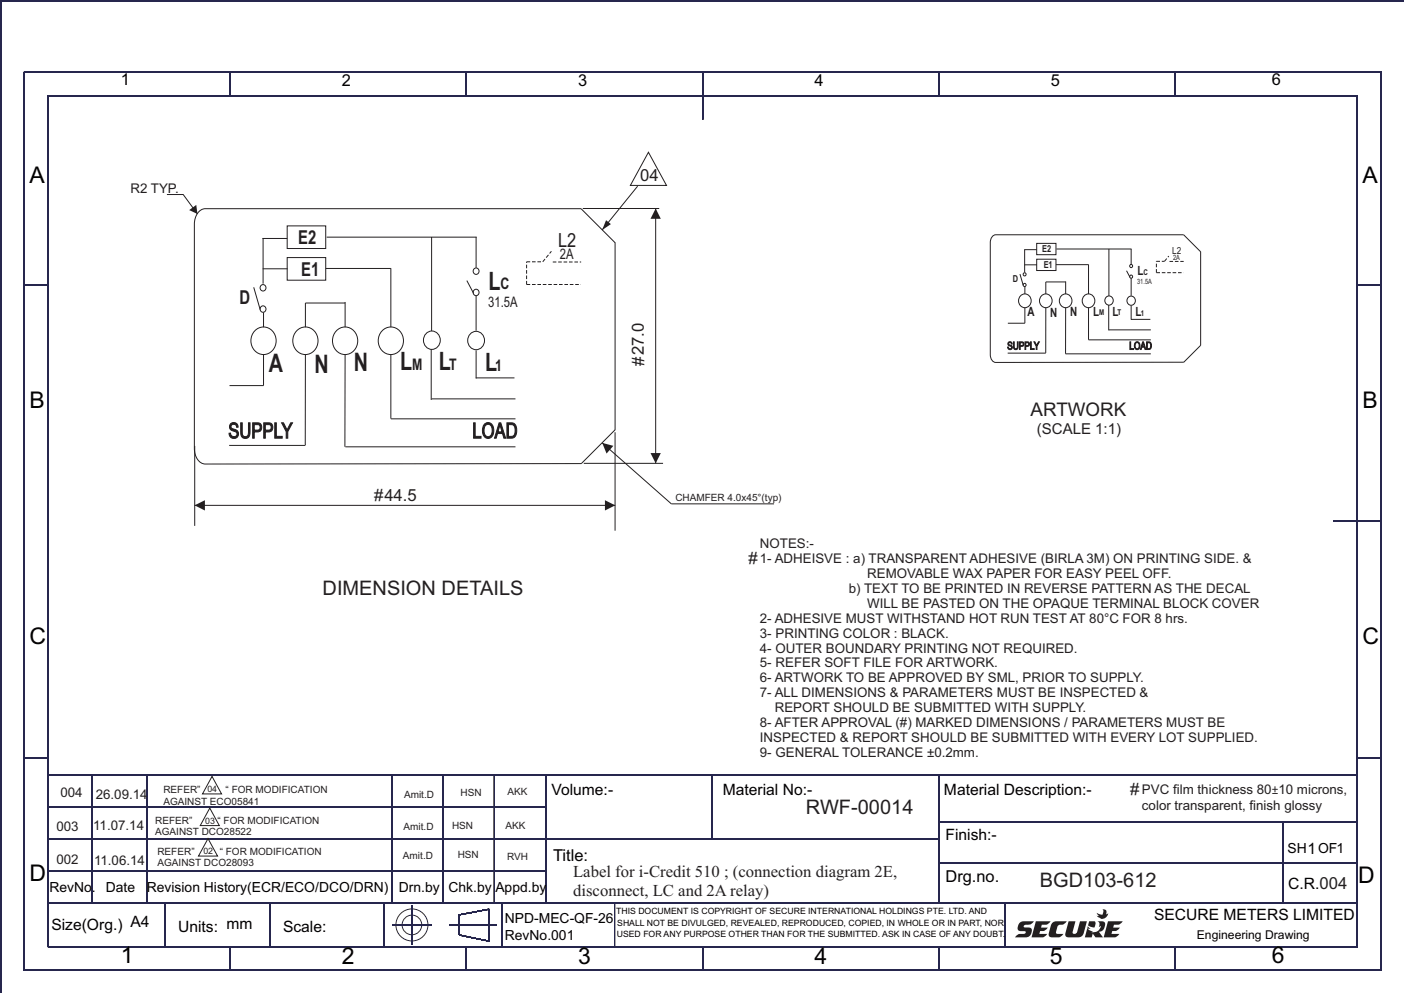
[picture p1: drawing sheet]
<svg xmlns="http://www.w3.org/2000/svg" width="297mm" height="210mm" viewBox="0 0 297 210" stroke-linecap="round" stroke-linejoin="round" font-family="sans-serif">
<defs><g id="words">
<g font-size="5.4" fill="#231f20">
<text x="103.3" y="61.3">L</text>
<text x="56.8" y="78.6">A</text>
<text x="66.5" y="78.8">N</text>
<text x="74.9" y="78.6">N</text>
<text x="84.6" y="78.3">L</text>
<text x="92.9" y="78.3">L</text>
<text x="102.6" y="78.5">L</text>
</g>
<g font-size="4.9">
<text x="6.2" y="38.7">A</text>
<text x="288.2" y="38.7">A</text>
<text x="6.2" y="86.2">B</text>
<text x="288.2" y="86.2">B</text>
<text x="6.2" y="136.2">C</text>
<text x="288.2" y="136.2">C</text>
<text x="6.2" y="186.2">D</text>
<text x="287.3" y="186.7">D</text>
<text x="25.5" y="203.7">1</text>
<text x="72.3" y="203.8">2</text>
<text x="122.3" y="203.8">3</text>
<text x="172.3" y="203.8">4</text>
<text x="222.1" y="203.8">5</text>
<text x="269" y="203.7">6</text>
</g>
<g font-size="4.5" fill="#231f20">
<text x="48.3" y="92.7">SUPPLY</text>
<text x="99.9" y="92.7">LOAD</text>
</g>
<g font-size="4.2" fill="#231f20">
<text x="68.2" y="125.8">DIMENSION DETAILS</text>
<text x="170.5" y="172.1">RWF-00014</text>
<text x="220" y="187.7">BGD103-612</text>
</g>
<g font-size="4.1" fill="#231f20">
<text x="63.1" y="51.6">E2</text>
<text x="118.1" y="52.3">L2</text>
<text x="63.7" y="58.3">E1</text>
<text x="50.6" y="64.3">D</text>
</g>
<text font-size="4" fill="#231f20" x="218" y="88.1">ARTWORK</text>
<g font-size="3.5">
<text x="25.5" y="17.9">1</text>
<text x="269" y="17.9">6</text>
<text x="72.3" y="18.1">2</text>
<text x="122.3" y="18.1">3</text>
<text x="172.3" y="18.1">4</text>
<text x="222.3" y="18.1">5</text>
<text x="117" y="182.1">Title:</text>
<text x="200" y="186.6">Drg.no.</text>
</g>
<g font-size="3.5" fill="#231f20">
<text x="135.4" y="38.2">04</text>
<text x="136.3" y="77.3" transform="rotate(-90 136.3 77.3)">#27.0</text>
<text x="79.1" y="105.9">#44.5</text>
<text x="158.3" y="119.4">#</text>
<text x="239.1" y="168.2">#</text>
<text x="121.2" y="185.5">Label for i-Credit 510 ; (connection diagram 2E,</text>
<text x="121.2" y="189.4">disconnect, LC and 2A relay)</text>
</g>
<g font-size="3.4" fill="#231f20">
<text x="105.9" y="61.1">C</text>
<text x="87.2" y="78.3">M</text>
<text x="95" y="78.2">T</text>
<text x="104.7" y="78.5">1</text>
</g>
<g font-size="3.3">
<text x="116.7" y="168.1">Volume:-</text>
<text x="152.9" y="168.1">Material No:-</text>
<text x="199.7" y="168.1">Material Description:-</text>
<text x="200" y="177.7">Finish:-</text>
<text x="272.5" y="188">C.R.004</text>
<text x="10.9" y="196.6">Size(Org.) A4</text>
<text x="37.7" y="197.1">Units: mm</text>
<text x="59.9" y="197.1">Scale:</text>
<text x="244.1" y="194.5">SECURE METERS LIMITED</text>
</g>
<text font-size="3.2" fill="#231f20" x="219.3" y="91.8">(SCALE 1:1)</text>
<g font-size="3.1" fill="#231f20">
<text x="118.5" y="54.8">2A</text>
<text x="103.3" y="64.9">31.5A</text>
</g>
<g font-size="2.9">
<text x="272.4" y="180.5">SH1OF1</text>
<text x="10.4" y="188.7">RevNo.</text>
<text x="22.4" y="188.7">Date</text>
<text x="31.1" y="188.6">Revision History(ECR/ECO/DCO/DRN)</text>
<text x="84.4" y="188.7">Drn.by</text>
<text x="94.9" y="188.7">Chk.by</text>
<text x="104.8" y="188.7">Appd.by</text>
<text x="106.8" y="195.2">NPD-MEC-QF-26</text>
<text x="106.8" y="198.7">RevNo.001</text>
</g>
<g font-size="2.8" fill="#231f20">
<text x="27.6" y="40.7">R2 TYP.</text>
<text x="241.6" y="168">PVC film thickness 80±10 microns,</text>
<text x="12.8" y="168.6">004</text>
<text x="20.3" y="168.9">26.09.14</text>
<text x="241.6" y="171.3">color transparent, finish glossy</text>
<text x="11.9" y="175.7">003</text>
<text x="19.7" y="175.5">11.07.14</text>
<text x="11.9" y="182.8">002</text>
<text x="19.9" y="183">11.06.14</text>
</g>
<g font-size="2.8" fill="#241f21">
<text x="160.8" y="116">NOTES:-</text>
<text x="160.8" y="119.1">1- ADHEISVE : a) TRANSPARENT ADHESIVE (BIRLA 3M) ON PRINTING SIDE. &amp;</text>
<text x="179.5" y="125.4">b) TEXT TO BE PRINTED IN REVERSE PATTERN AS THE DECAL</text>
<text x="183.5" y="122.3">REMOVABLE WAX PAPER FOR EASY PEEL OFF.</text>
<text x="160.8" y="131.7">2- ADHESIVE MUST WITHSTAND HOT RUN TEST AT 80°C FOR 8 hrs.</text>
<text x="183.5" y="128.5">WILL BE PASTED ON THE OPAQUE TERMINAL BLOCK COVER</text>
<text x="160.8" y="134.8">3- PRINTING COLOR : BLACK.</text>
<text x="160.8" y="138">4- OUTER BOUNDARY PRINTING NOT REQUIRED.</text>
<text x="160.8" y="141.1">5- REFER SOFT FILE FOR ARTWORK.</text>
<text x="160.8" y="144.3">6- ARTWORK TO BE APPROVED BY SML, PRIOR TO SUPPLY.</text>
<text x="160.8" y="147.4">7- ALL DIMENSIONS &amp; PARAMETERS MUST BE INSPECTED &amp;</text>
<text x="160.8" y="153.7">8- AFTER APPROVAL (#) MARKED DIMENSIONS / PARAMETERS MUST BE</text>
<text x="163.9" y="150.6">REPORT SHOULD BE SUBMITTED WITH SUPPLY.</text>
<text x="160.8" y="156.9">INSPECTED &amp; REPORT SHOULD BE SUBMITTED WITH EVERY LOT SUPPLIED.</text>
<text x="160.8" y="160">9- GENERAL TOLERANCE ±0.2mm.</text>
</g>
<g font-size="2.7" fill="#231f20">
<text x="240.6" y="58.2">L</text>
<text x="217.4" y="66.9">A</text>
<text x="222.2" y="67">N</text>
<text x="226.4" y="66.9">N</text>
<text x="231.2" y="66.7">L</text>
<text x="235.4" y="66.7">L</text>
<text x="240.2" y="66.9">L</text>
</g>
<text font-size="2.6" x="253.2" y="198.6">Engineering Drawing</text>
<g font-size="2.3" fill="#231f20">
<text x="213.1" y="73.9">SUPPLY</text>
<text x="238.9" y="73.9">LOAD</text>
</g>
<g font-size="2.1" fill="#231f20">
<text x="248" y="53.7">L2</text>
<text x="142.9" y="105.9">CHAMFER 4.0x45°(typ)</text>
<text x="34.6" y="167.8">REFER”</text>
<text x="47.7" y="167.8">“ FOR MODIFICATION</text>
<text x="34.6" y="170.1">AGAINST ECO05841</text>
<text x="85.5" y="168.7">Amit.D</text>
<text x="97.4" y="168.4">HSN</text>
<text x="107.3" y="168.1">AKK</text>
<text x="32.8" y="174.3">REFER”</text>
<text x="32.8" y="176.7">AGAINST DCO28522</text>
<text x="85.4" y="175.5">Amit.D</text>
<text x="95.6" y="175.4">HSN</text>
<text x="106.9" y="175.2">AKK</text>
<text x="33.3" y="180.8">REFER”</text>
<text x="33.3" y="183.2">AGAINST DCO28093</text>
<text x="85.2" y="181.7">Amit.D</text>
<text x="96.8" y="181.4">HSN</text>
<text x="107.3" y="181.9">RVH</text>
</g>
<g font-size="2" fill="#231f20">
<text x="220.5" y="53.4">E2</text>
<text x="214.2" y="59.7">D</text>
<text x="220.8" y="56.7">E1</text>
</g>
<g font-size="1.9" fill="#231f20">
<text x="43.9" y="167.5">04</text>
<text x="43.4" y="174.2">03 “ FOR MODIFICATION</text>
<text x="43" y="180.7">02 “ FOR MODIFICATION</text>
</g>
<g font-size="1.8">
<text x="130.3" y="193.3">THIS DOCUMENT IS COPYRIGHT OF SECURE INTERNATIONAL HOLDINGS PTE. LTD. AND</text>
<text x="130.6" y="195.8">SHALL NOT BE DIVULGED, REVEALED, REPRODUCED, COPIED, IN WHOLE OR IN PART, NOR</text>
<text x="130.5" y="198.2">USED FOR ANY PURPOSE OTHER THAN FOR THE SUBMITTED. ASK IN CASE OF ANY DOUBT.</text>
</g>
<g font-size="1.7" fill="#231f20">
<text x="241.9" y="58.1">C</text>
<text x="232.5" y="66.7">M</text>
<text x="236.4" y="66.7">T</text>
<text x="241.3" y="66.8">1</text>
</g>
<g font-size="1.5" fill="#231f20">
<text x="248.2" y="55">2A</text>
<text x="240.6" y="60.1">31.5A</text>
</g>
</g></defs>
<g fill="none" stroke="#26264d" stroke-width=".21">
<path d="M5.1 15.2h287v190h-287zM48.6 15.2v5M98.6 15.2v5M148.6 15.2v10M198.6 15.2v5M248.6 15.2v5M297.1 .2h-297v209.8M10.1 20.2h277v180h-277zM5.1 60.2h5M287.1 60.2h5M282.1 110.2h10M5.1 160.2h5"/>
<path d="M10.1 163.9h277M10.1 177.4h188.5M10.1 170.7h105.4M19.4 163.9v27M31.2 163.9v27M82.9 163.9v27M93.7 163.9v27M104.6 163.9v27M115.5 163.9v27M150.6 163.9v13.5M198.6 173.8h88.5M198.6 163.9v27"/>
<path d="M271.4 173.8v17.1M287.1 160.2h5M10.1 184.2h105.4M10.1 190.9h277M34.9 190.9v9.3M57.1 190.9v9.3M81.2 190.9v9.3M83.1 195.6h8.1M87.1 191.5v8.2M95.1 195.6h9.9M97.1 193.5l6.4-1.2v6.7l-6.4-1.3zM106.3 190.9v9.3"/>
<path d="M130 190.9v9.3M198.6 182.6h88.5M212.6 190.9v9.3M48.6 200.2v5M98.6 200.2v5M148.6 200.2v5M198.6 200.2v5M248.6 200.2v5"/>
<circle cx="87.1" cy="195.6" r="3.4"/>
<circle cx="87.1" cy="195.6" r="2.08"/>
</g>
<path d="M230.1 195.8l.6 .7-.7-.2a1.25 1.25 0 0 0 1.2 .7l-.4 .1a1.75 1.75 0 0 0 2.1-1.3l-.5 .2a.74 .74 0 0 0-.3-1.2h.9a.74 .74 0 0 1 .8 .4 .74 .74 0 0 1-.1 .9 1.15 1.15 0 0 1-1.3 .9l.9 1.2h-1.6l-.5-.8-.3 .8h-1.4zM232 193l.5 .7-.5-.1a.95 .95 0 0 0 1 .6l-.3 .1a1.46 1.46 0 0 0 1.7-1.2l-.4 .3a.7 .7 0 0 0 0-.9 .7 .7 0 0 0-.8-.2 .49 .49 0 0 1 .1 .8l-.1 .4zM219.1 194.8h3.2l-.8 .7-1.1 .1-.2 .6h1.5l-.3 .3a1.33 1.33 0 0 1-1.4 .4l-.1 .6h1.6l-.5 .5-.4 .2h-2.4zM222.6 195.2l.5-.3 2.6-.1-.3 .4a1.51 1.51 0 0 1-1.4 .4 2.1 2.1 0 0 0-.6 1.5l.1 .4h1.5l-.8 .7h-1.6a.65 .65 0 0 1-.7-.2 .65 .65 0 0 1 0-.7zM226 194.8h1.5l-.6 2.6a.59 .59 0 0 0 1-.4l.6-2.2h1.4l-.6 2.5a1.16 1.16 0 0 1-1.2 .9h-2a.65 .65 0 0 1-.7-.2 .65 .65 0 0 1 0-.7zM234.4 194.8h3.1l-.7 .7-1.2 .1-.1 .6h1.4l-.3 .3a1.33 1.33 0 0 1-1.3 .4l-.2 .6h1.7l-.5 .5-.5 .2h-2.3zM215.7 195.2a1.09 1.09 0 0 0 0 1.7l1.3 .1-.1 .4-.4 .1a1.55 1.55 0 0 0-1.8 .7h2.3a1.34 1.34 0 0 0 1.1-1.9l-1.5-.2v-.4l.7-.1a1.31 1.31 0 0 0 1.4-.8l-2.5 .1zM230.4 194.8h1.2a1.21 1.21 0 0 1-.1 1.4l-1.3-.5z" fill="#231f20"/>
<path d="M41.2 106.9h88.9" fill="none" stroke="#231f20" stroke-width=".21"/>
<g fill="#231f20">
<path d="M41.2 106.9l2.1-1.1v2.2z"/>
<path d="M128 105.8l2.1 1.1-2.1 1.1z"/>
</g>
<path d="M35.3 41.1h3.5l3 4.1M123.3 44.1h16.2M41.2 94.3v16.9M130.1 91.4v20.8" fill="none" stroke="#231f20" stroke-width=".21"/>
<path d="M40 44.4l1.5-1.1 .3 1.9z" fill="#231f20"/>
<path d="M127.4 93.7l14.6 12.9" fill="none" stroke="#231f20" stroke-width=".21"/>
<path d="M127.4 93.7l2.3 .6-1.4 1.6z" fill="#231f20"/>
<path d="M138.7 44.1v53.9M142 106.6h21.7" fill="none" stroke="#231f20" stroke-width=".21"/>
<g fill="#231f20">
<path d="M138.7 44.1l1.1 2.2h-2.2z"/>
<path d="M137.6 95.8h2.2l-1.1 2.2z"/>
</g>
<g fill="none" stroke="#231f20" stroke-width=".21">
<path d="M134.9 39.4l-7.5 9.2M137.2 32.2l3.8 7h-7.7zM55.5 50.4h5.3M55.6 56.8h5.2M55.7 50.4v9.6M60.8 47.8h8.1v4.8h-8.1zM60.8 54.5h8.1v4.8h-8.1zM68.9 56.8h13.8M69.1 50.2h31.7M82.7 56.7v12.5M91.3 50.1v19.9M98.8 59.3l1.4 2.7"/>
<path d="M100.7 50.1v6.5M130.1 51.3l-7.2-7.2h-79.5a2.86 2.86 0 0 0-2.3 3.3v47.4a3 3 0 0 0 2.3 3.3l79.6-.1 7.1-7.1M130.1 51.3v39.6M215.8 58l.6 2.3M216.7 52.8h2.6M216.7 56h2.6M216.8 52.8v4.8M219.3 51.5h4.1v2.4h-4.1zM219.3 54.8h4.1v2.4h-4.1zM223.4 56h6.9v6.2M223.5 52.7h15.8M225.4 59.5v2.7"/>
<path d="M225.4 59.6h-4.2v2.6M234.6 52.6v10M238.3 57.3l.7 1.3M239.3 52.6v3.3M239.3 58.9v3.7M254 53.2l-3.6-3.5h-39.8a1.41 1.41 0 0 0-1.1 1.6v23.7a1.53 1.53 0 0 0 1.1 1.6h39.8M254 53.2v19.8l-3.6 3.6M53.7 60.8l1.3 4.7M54.1 69.8a2.76 2.76 0 0 1 3.5 .1 2.76 2.76 0 0 1 .5 3.4 2.64 2.64 0 0 1-3 1.6 2.64 2.64 0 0 1-2-2.8 3 3 0 0 1 1-2.3zM55.7 74.9v6.6h-7.1M55.7 66.1v3.1M62.9 69.8a2.76 2.76 0 0 1 3.5 .1 2.76 2.76 0 0 1 .6 3.4 2.64 2.64 0 0 1-3.1 1.6 2.64 2.64 0 0 1-2-2.8 3 3 0 0 1 1-2.3z"/>
<path d="M64.6 74.9v19.2M71.3 69.8a2.76 2.76 0 0 1 3.5 .1 2.76 2.76 0 0 1 .6 3.4 2.64 2.64 0 0 1-3.1 1.6 2.64 2.64 0 0 1-2-2.8 3 3 0 0 1 1-2.3zM73 74.9l-.1 19.5M73 63.9v5.3M73 64.1h-8.4v5.1M81 69.8a2.76 2.76 0 0 1 3.5 .1 2.76 2.76 0 0 1 .6 3.4 2.64 2.64 0 0 1-3.1 1.6 2.64 2.64 0 0 1-2-2.8 3 3 0 0 1 1-2.3zM82.7 74.9v13.6M90.1 70.6a1.88 1.88 0 0 1 2.8 .3 1.88 1.88 0 0 1-.6 2.7 1.89 1.89 0 0 1-2.4-.6 1.89 1.89 0 0 1 .2-2.4zM91.2 73.9v10.7M99.5 70.6a1.88 1.88 0 0 1 2.8 .4 1.88 1.88 0 0 1-.7 2.7 1.89 1.89 0 0 1-2.4-.6 1.89 1.89 0 0 1 .3-2.5zM100.7 79.9h8.1M100.7 62.6v7.3"/>
<path d="M100.7 74.1v5.9M213.2 74.7h8M216 62.4a1.39 1.39 0 0 1 2.1 1.2 1.39 1.39 0 0 1-2.1 1.2 1.54 1.54 0 0 1 0-2.4zM216.8 65.1v3.3h-3.6M216.8 60.6v1.6M220.4 62.4a1.39 1.39 0 0 1 2.2 1.2 1.39 1.39 0 0 1-2.2 1.2 1.54 1.54 0 0 1 0-2.4zM221.2 65.1v9.5M224.6 62.4a1.39 1.39 0 0 1 2.2 1.2 1.39 1.39 0 0 1-2.2 1.2 1.54 1.54 0 0 1 0-2.4zM225.4 65.1v9.7M225.5 74.8h17.9M229.5 62.4a1.39 1.39 0 0 1 2.1 1.2 1.39 1.39 0 0 1-2.1 1.2 1.54 1.54 0 0 1 0-2.4zM230.3 65.1v6.8h13.1"/>
<path d="M234.5 64.5v5.4M234.6 69.8h8.8M239.3 67.5h4M239.3 64.6v3M48.5 94.2h16.1M73.1 94.5h35.9M82.7 88.6h26.3M91.3 84.4h17.7M123.5 98h16.8M44 177.3l2 3.7h-4zM44.4 170.9l2 3.7h-4zM44.9 164.2l2 3.7h-4.1z"/>
<circle cx="100.7" cy="57.3" r=".66"/>
<circle cx="216.7" cy="58" r=".33"/>
<circle cx="239.3" cy="56.2" r=".33"/>
<circle cx="239.3" cy="58.5" r=".33"/>
<circle cx="55.7" cy="60.8" r=".66"/>
<circle cx="55.7" cy="65.3" r=".66"/>
<circle cx="100.7" cy="61.8" r=".66"/>
<circle cx="216.7" cy="60.3" r=".33"/>
<circle cx="234.6" cy="63.5" r=".94"/>
<circle cx="239.3" cy="63.6" r=".94"/>
</g>
<path d="M111.4 55.4h3.4M114.8 55.4l1.8-2.3M116.9 55.4h6M244.6 57.7v-2.4M244.6 55.3h1.7M244.6 57.7h5.8M246.3 55.3l.9-1.1M247.4 55.3h3M111.4 60.2v-4.8M111.4 60.2h11.5" fill="none" stroke="#231f20" stroke-width=".21" stroke-dasharray=".8 .4" stroke-linecap="butt"/>
<path d="M128.2 46.6l1 .8-1.8 1.2z" fill="#231f20"/>
<use href="#words"/>
</svg>
